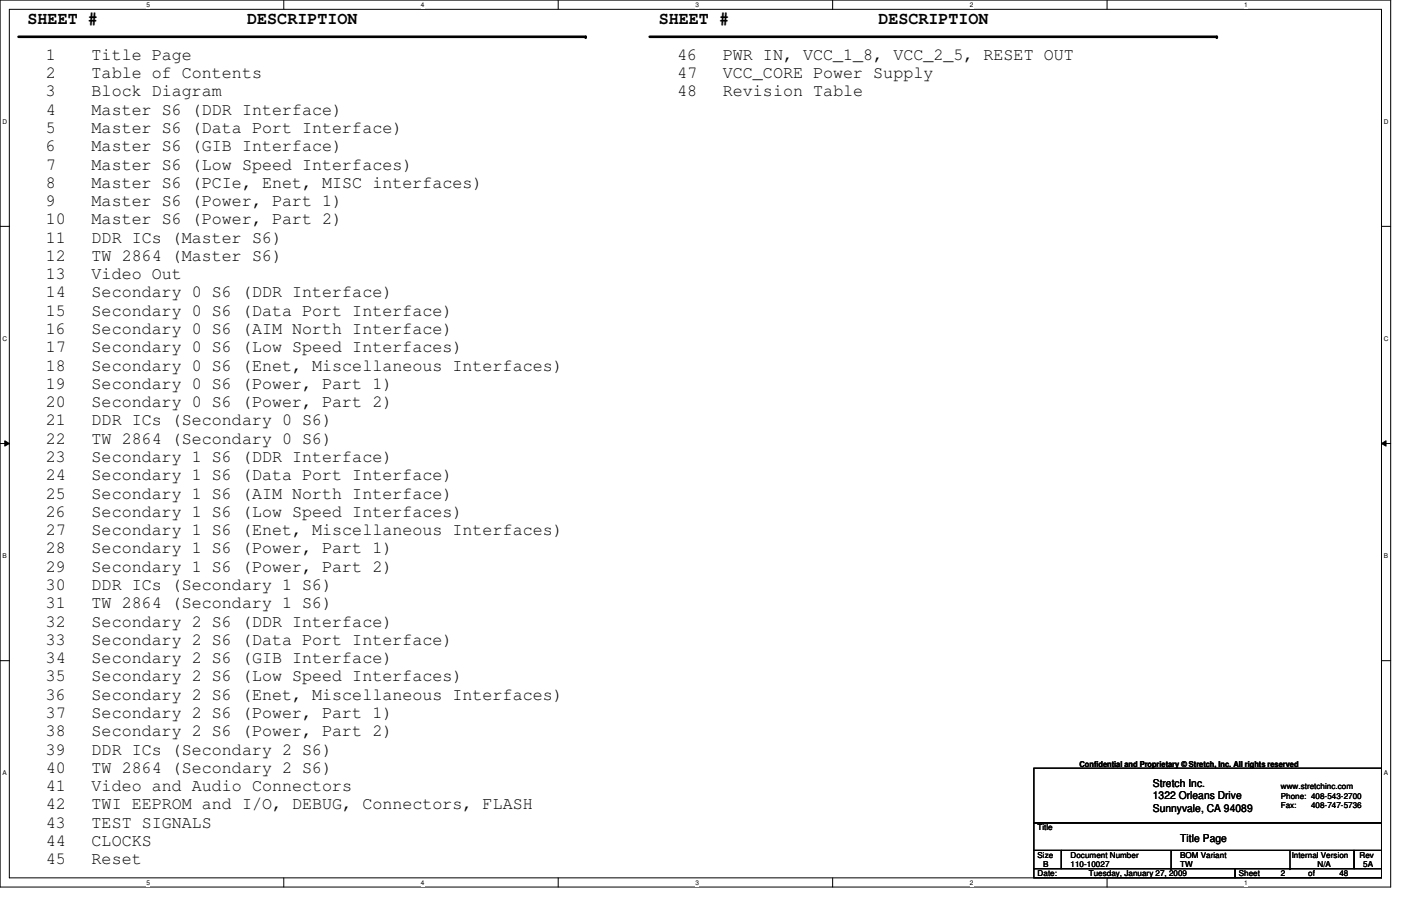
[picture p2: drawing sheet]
<svg xmlns="http://www.w3.org/2000/svg" width="432mm" height="279mm" viewBox="0 0 432 279" stroke-linecap="round" stroke-linejoin="round" font-family="sans-serif">
<defs><g id="words">
<g font-size="5.3">
<text x="8.5" y="7.4">SHEET #</text>
<text x="76.2" y="7.4">DESCRIPTION</text>
<text x="203.1" y="7.4">SHEET #</text>
<text x="270.7" y="7.4">DESCRIPTION</text>
<text x="14.1" y="18.4">1</text>
<text x="28.2" y="18.4">Title Page</text>
<text x="208.7" y="18.4">46</text>
<text x="222.8" y="18.4">PWR IN, VCC_1_8, VCC_2_5, RESET OUT</text>
<text x="14.1" y="24.1">2</text>
<text x="14.1" y="29.7">3</text>
<text x="28.2" y="24.1">Table of Contents</text>
<text x="28.2" y="29.7">Block Diagram</text>
<text x="208.7" y="24.1">47</text>
<text x="208.7" y="29.7">48</text>
<text x="222.8" y="29.7">Revision Table</text>
<text x="222.8" y="24.1">VCC_CORE Power Supply</text>
<text x="14.1" y="35.3">4</text>
<text x="28.2" y="35.3">Master S6 (DDR Interface)</text>
<text x="14.1" y="41">5</text>
<text x="28.2" y="41">Master S6 (Data Port Interface)</text>
<text x="14.1" y="46.6">6</text>
<text x="28.2" y="46.6">Master S6 (GIB Interface)</text>
<text x="14.1" y="52.3">7</text>
<text x="28.2" y="52.3">Master S6 (Low Speed Interfaces)</text>
<text x="14.1" y="57.9">8</text>
<text x="28.2" y="57.9">Master S6 (PCIe, Enet, MISC interfaces)</text>
<text x="14.1" y="63.5">9</text>
<text x="28.2" y="63.5">Master S6 (Power, Part 1)</text>
<text x="14.1" y="69.2">10</text>
<text x="28.2" y="69.2">Master S6 (Power, Part 2)</text>
<text x="14.1" y="74.8">11</text>
<text x="28.2" y="74.8">DDR ICs (Master S6)</text>
<text x="14.1" y="80.5">12</text>
<text x="28.2" y="80.5">TW 2864 (Master S6)</text>
<text x="14.1" y="86.1">13</text>
<text x="28.2" y="86.1">Video Out</text>
<text x="14.1" y="91.7">14</text>
<text x="28.2" y="91.7">Secondary 0 S6 (DDR Interface)</text>
<text x="14.1" y="97.4">15</text>
<text x="28.2" y="97.4">Secondary 0 S6 (Data Port Interface)</text>
<text x="14.1" y="103">16</text>
<text x="28.2" y="103">Secondary 0 S6 (AIM North Interface)</text>
<text x="14.1" y="108.7">17</text>
<text x="28.2" y="108.7">Secondary 0 S6 (Low Speed Interfaces)</text>
<text x="14.1" y="114.3">18</text>
<text x="14.1" y="119.9">19</text>
<text x="28.2" y="114.3">Secondary 0 S6 (Enet, Miscellaneous Interfaces)</text>
<text x="28.2" y="119.9">Secondary 0 S6 (Power, Part 1)</text>
<text x="14.1" y="125.6">20</text>
<text x="28.2" y="125.6">Secondary 0 S6 (Power, Part 2)</text>
<text x="14.1" y="131.2">21</text>
<text x="28.2" y="131.2">DDR ICs (Secondary 0 S6)</text>
<text x="14.1" y="136.9">22</text>
<text x="28.2" y="136.9">TW 2864 (Secondary 0 S6)</text>
<text x="14.1" y="142.5">23</text>
<text x="28.2" y="142.5">Secondary 1 S6 (DDR Interface)</text>
<text x="14.1" y="148.1">24</text>
<text x="28.2" y="148.1">Secondary 1 S6 (Data Port Interface)</text>
<text x="14.1" y="153.8">25</text>
<text x="28.2" y="153.8">Secondary 1 S6 (AIM North Interface)</text>
<text x="14.1" y="159.4">26</text>
<text x="28.2" y="159.4">Secondary 1 S6 (Low Speed Interfaces)</text>
<text x="14.1" y="165.1">27</text>
<text x="28.2" y="165.1">Secondary 1 S6 (Enet, Miscellaneous Interfaces)</text>
<text x="14.1" y="170.7">28</text>
<text x="28.2" y="170.7">Secondary 1 S6 (Power, Part 1)</text>
<text x="14.1" y="176.3">29</text>
<text x="28.2" y="176.3">Secondary 1 S6 (Power, Part 2)</text>
<text x="14.1" y="181.9">30</text>
<text x="28.2" y="181.9">DDR ICs (Secondary 1 S6)</text>
<text x="14.1" y="187.6">31</text>
<text x="28.2" y="187.6">TW 2864 (Secondary 1 S6)</text>
<text x="14.1" y="193.3">32</text>
<text x="28.2" y="193.3">Secondary 2 S6 (DDR Interface)</text>
<text x="14.1" y="198.9">33</text>
<text x="28.2" y="198.9">Secondary 2 S6 (Data Port Interface)</text>
<text x="14.1" y="204.5">34</text>
<text x="28.2" y="204.5">Secondary 2 S6 (GIB Interface)</text>
<text x="14.1" y="215.8">36</text>
<text x="14.1" y="210.1">35</text>
<text x="28.2" y="210.1">Secondary 2 S6 (Low Speed Interfaces)</text>
<text x="28.2" y="215.8">Secondary 2 S6 (Enet, Miscellaneous Interfaces)</text>
<text x="14.1" y="221.4">37</text>
<text x="28.2" y="221.4">Secondary 2 S6 (Power, Part 1)</text>
<text x="14.1" y="227.1">38</text>
<text x="28.2" y="227.1">Secondary 2 S6 (Power, Part 2)</text>
<text x="14.1" y="232.7">39</text>
<text x="28.2" y="232.7">DDR ICs (Secondary 2 S6)</text>
<text x="14.1" y="238.3">40</text>
<text x="28.2" y="238.3">TW 2864 (Secondary 2 S6)</text>
<text x="14.1" y="244">41</text>
<text x="28.2" y="244">Video and Audio Connectors</text>
<text x="14.1" y="249.6">42</text>
<text x="28.2" y="249.6">TWI EEPROM and I/O, DEBUG, Connectors, FLASH</text>
<text x="14.1" y="255.3">43</text>
<text x="28.2" y="255.3">TEST SIGNALS</text>
<text x="14.1" y="260.9">44</text>
<text x="28.2" y="260.9">CLOCKS</text>
<text x="14.1" y="266.5">45</text>
<text x="28.2" y="266.5">Reset</text>
</g>
<g font-size="3.3">
<text x="355.3" y="242.7">Stretch Inc.</text>
<text x="355.3" y="246.5">1322 Orleans Drive</text>
<text x="355.3" y="250.4">Sunnyvale, CA 94089</text>
<text x="363.8" y="259.6">Title Page</text>
</g>
<g font-size="2.5">
<text x="332.7" y="236.4">Confidential and Proprietary © Stretch, Inc. All rights reserved</text>
<text x="394.8" y="243.4">www.stretchinc.com</text>
<text x="394.8" y="246.3">Phone: 408-543-2700</text>
<text x="394.8" y="249.2">Fax:</text>
<text x="404.1" y="249.2">408-747-5736</text>
<text x="319.8" y="256">Title</text>
<text x="319.8" y="264.5">Size</text>
<text x="321.5" y="267.3">B</text>
<text x="329.9" y="264.5">Document Number</text>
<text x="329.9" y="267.3">110-10027</text>
<text x="363.8" y="264.5">BOM Variant</text>
<text x="363.8" y="267.3">TW</text>
<text x="398.1" y="264.5">Internal Version</text>
<text x="406.1" y="267.3">N/A</text>
<text x="419" y="264.5">Rev</text>
<text x="420.2" y="267.3">5A</text>
<text x="319.8" y="270.1">Date:</text>
<text x="335.6" y="270.1">Tuesday, January 27, 2009</text>
<text x="381.8" y="270.1">Sheet</text>
<text x="394.8" y="270.1">2</text>
<text x="403.2" y="270.1">of</text>
<text x="412.8" y="270.1">48</text>
</g>
<g font-size="2">
<text x="45.2" y="2.2">5</text>
<text x="129.8" y="2.2">4</text>
<text x="214.3" y="2.2">3</text>
<text x="298.9" y="2.2">2</text>
<text x="383.5" y="2.2">1</text>
<text x=".8" y="38.1">D</text>
<text x="426.5" y="38.1">D</text>
<text x=".8" y="105.1">C</text>
<text x="426.5" y="105.1">C</text>
<text x=".8" y="172">B</text>
<text x="426.5" y="172">B</text>
<text x=".8" y="239">A</text>
<text x="426.5" y="239">A</text>
<text x="45.2" y="272.9">5</text>
<text x="129.8" y="272.9">4</text>
<text x="214.3" y="272.9">3</text>
<text x="298.9" y="272.9">2</text>
<text x="383.5" y="272.9">1</text>
</g>
</g></defs>
<path d="M0 0h428.6v273.6h-428.6zM2.9 2.9h422.9v267.8h-422.9z" fill="none" stroke="#000" stroke-width=".31"/>
<g fill="#fff">
<path d="M45.2 .4h1.1v2.2h-1.1z"/>
<path d="M45.2 271.1h1.1v2.2h-1.1z"/>
</g>
<path d="M87.5 0v2.9M87.5 270.7v2.9" fill="none" stroke="#000" stroke-width=".31"/>
<g fill="#fff">
<path d="M129.8 .4h1.1v2.2h-1.1z"/>
<path d="M129.8 271.1h1.1v2.2h-1.1z"/>
</g>
<path d="M172 0v2.9M172 270.7v2.9" fill="none" stroke="#000" stroke-width=".31"/>
<g fill="#fff">
<path d="M214.3 .4h1.1v2.2h-1.1z"/>
<path d="M214.3 271.1h1.1v2.2h-1.1z"/>
</g>
<path d="M256.6 0v2.9M256.6 270.7v2.9" fill="none" stroke="#000" stroke-width=".31"/>
<g fill="#fff">
<path d="M298.9 .4h1.1v2.2h-1.1z"/>
<path d="M298.9 271.1h1.1v2.2h-1.1z"/>
</g>
<path d="M341.2 0v2.9M341.2 270.7v2.9" fill="none" stroke="#000" stroke-width=".31"/>
<g fill="#fff">
<path d="M383.5 .4h1.1v2.2h-1.1z"/>
<path d="M383.5 271.1h1.1v2.2h-1.1z"/>
<path d="M.8 36.3h1.4v2.3h-1.4z"/>
<path d="M426.5 36.3h1.4v2.3h-1.4z"/>
<path d="M.8 103.3h1.4v2.2h-1.4z"/>
<path d="M426.5 103.3h1.4v2.2h-1.4z"/>
</g>
<path d="M0 69.8h2.9M425.8 69.8h2.8" fill="none" stroke="#000" stroke-width=".31"/>
<g fill="#fff">
<path d="M.8 170.2h1.3v2.3h-1.3z"/>
<path d="M426.5 170.2h1.3v2.3h-1.3z"/>
</g>
<path d="M0 136.8h2.9M1.5 135.9l1.4 .9-1.4 .8zM425.8 136.8l1.4-.9v1.7zM425.8 136.8h2.8" fill="none" stroke="#000" stroke-width=".31"/>
<path d="M1.5 135.9l1.4 .9-1.4 .8zM425.8 136.8l1.4-.9v1.7z" fill="#000"/>
<g fill="#fff">
<path d="M.8 237.2h1.3v2.2h-1.3z"/>
<path d="M426.5 237.2h1.3v2.2h-1.3z"/>
</g>
<g fill="none" stroke="#000" stroke-width=".31">
<path d="M0 203.8h2.9M425.8 203.8h2.8M318.6 236.9h107.2v16.9h-107.2zM318.6 253.8h107.2v8.5h-107.2zM318.6 267.9h62.1v2.8h-62.1zM318.6 262.3h8.5v5.6h-8.5zM327.1 262.3h90.2v5.6h-90.2zM360.9 267.9h.1M360.9 262.3v5.6M380.7 267.9h45.1v2.8h-45.1zM397.6 267.9h.1M397.6 262.3v5.6"/>
<path d="M417.3 262.3h8.5v5.6h-8.5z"/>
</g>
<path d="M5.7 11.3h174.8M200.2 11.3h174.8" fill="none" stroke="#000" stroke-width=".8"/>
<g fill="#000">
<circle cx="180.5" cy="11.3" r=".4"/>
<circle cx="375" cy="11.3" r=".4"/>
</g>
<use href="#words"/>
</svg>
